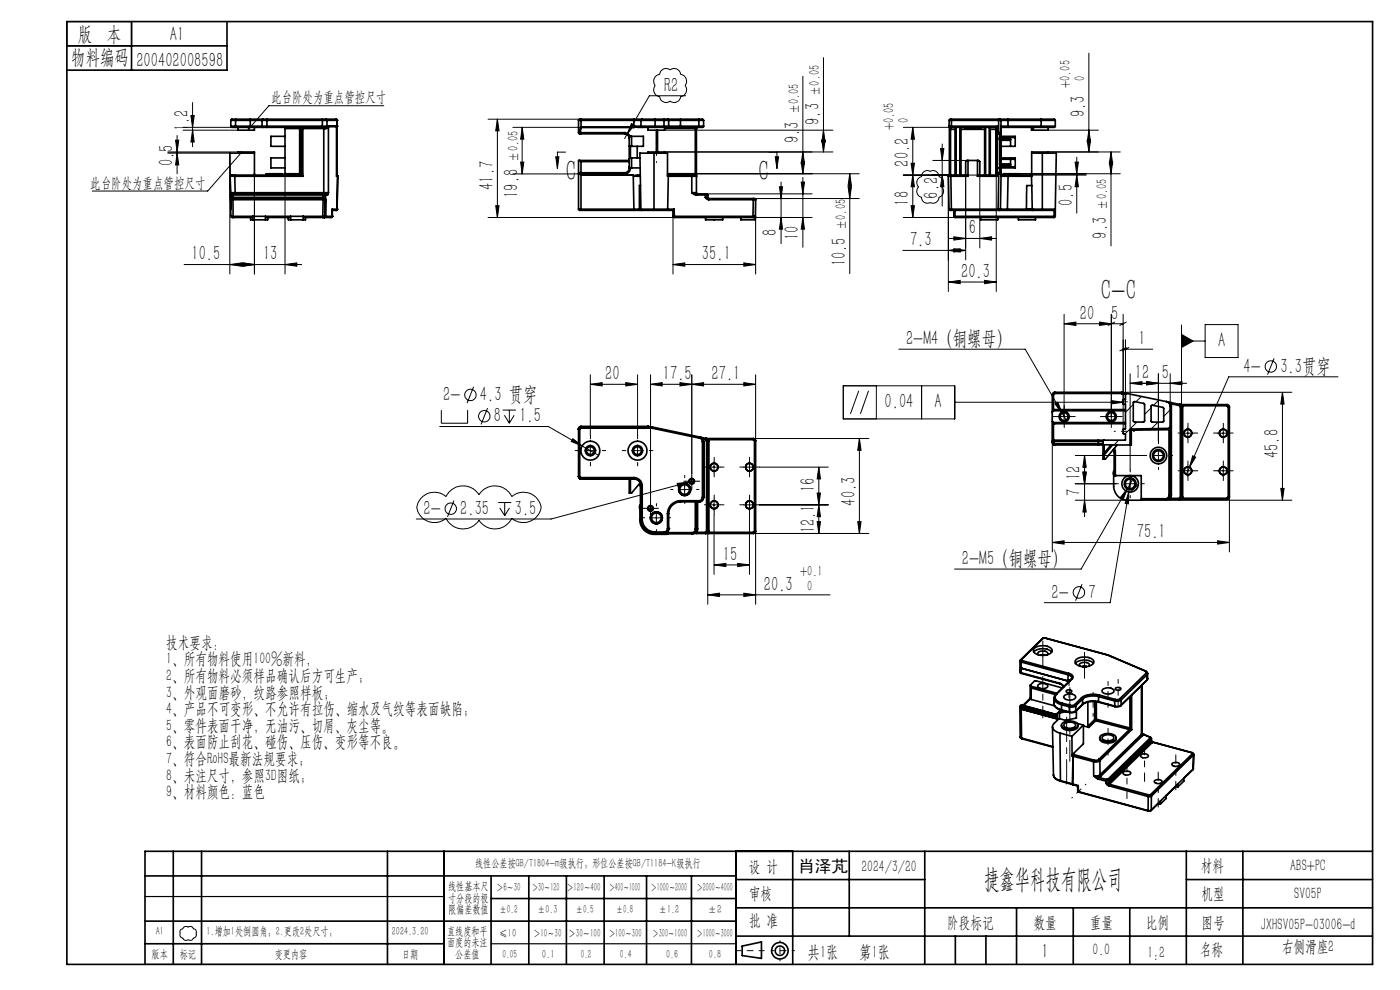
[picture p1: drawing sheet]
<svg xmlns="http://www.w3.org/2000/svg" width="297mm" height="210mm" viewBox="0 0 297 210" stroke-linecap="round" stroke-linejoin="round" font-family="sans-serif">
<defs><g id="words">
<g font-size="6.3">
<text x="120" y="38.5">C</text>
<text x="160.9" y="38.5">C</text>
<text x="233.6" y="63.6">C-C</text>
</g>
<text font-size="5.6" x="208.8" y="188.3">捷鑫华科技有限公司</text>
<g font-size="4.4">
<text x="16.5" y="8.6">版 本</text>
<text x="36.1" y="8.6">A1</text>
<text x="15.1" y="13.7">物料编码</text>
<text x="28.9" y="14.2">200402008598</text>
<text x="140.9" y="19.4">R2</text>
<text x="40" y="27.9" transform="rotate(-90 40 27.9)">1.2</text>
<text x="173.8" y="26.5" transform="rotate(-90 173.8 26.5)">9.3</text>
<text x="230.1" y="24.8" transform="rotate(-90 230.1 24.8)">9.3</text>
<text x="36.7" y="35.3" transform="rotate(-90 36.7 35.3)">0.5</text>
<text x="169.5" y="30.4" transform="rotate(-90 169.5 30.4)">9.3</text>
<text x="192.8" y="35.3" transform="rotate(-90 192.8 35.3)">20.2</text>
<text x="104.7" y="40.2" transform="rotate(-90 104.7 40.2)">41.7</text>
<text x="109.9" y="42" transform="rotate(-90 109.9 42)">19.8</text>
<text x="192.8" y="43.6" transform="rotate(-90 192.8 43.6)">18</text>
<text x="199" y="42.2" transform="rotate(-90 199 42.2)">6.2</text>
<text x="227.6" y="43.7" transform="rotate(-90 227.6 43.7)">0.5</text>
<text x="164.8" y="50.1" transform="rotate(-90 164.8 50.1)">8</text>
<text x="169.5" y="50.9" transform="rotate(-90 169.5 50.9)">10</text>
<text x="193.1" y="52.2">7.3</text>
<text x="205.6" y="49.7">6</text>
<text x="234.8" y="50.6" transform="rotate(-90 234.8 50.6)">9.3</text>
<text x="40.6" y="55.2">10.5</text>
<text x="55.8" y="55.2">13</text>
<text x="148.9" y="55.2">35.1</text>
<text x="179.4" y="56.5" transform="rotate(-90 179.4 56.5)">10.5</text>
<text x="203.9" y="58.9">20.3</text>
<text x="229.1" y="67.8">20</text>
<text x="235.7" y="67.8">5</text>
<text x="192.2" y="73.2">2-M4（铜螺母）</text>
<text x="241.5" y="73.2">1</text>
<text x="258.4" y="73.6">A</text>
<text x="128.4" y="80.6">20</text>
<text x="140.6" y="80.6">17.5</text>
<text x="151" y="80.6">27.1</text>
<text x="240.7" y="80.4">12</text>
<text x="246.5" y="80.4">5</text>
<text x="263.8" y="79">4-</text>
<text x="271.6" y="79">3.3贯穿</text>
<text x="94" y="85.1">2-</text>
<text x="101.8" y="85.1">4.3 贯穿</text>
<text x="104.8" y="89.6">8</text>
<text x="110.2" y="89.6">1.5</text>
<text x="187.7" y="86.6">0.04</text>
<text x="198.3" y="86.6">A</text>
<text x="229.2" y="101.9" transform="rotate(-90 229.2 101.9)">12</text>
<text x="271.2" y="97.2" transform="rotate(-90 271.2 97.2)">45.8</text>
<text x="172.9" y="104.4" transform="rotate(-90 172.9 104.4)">16</text>
<text x="181.5" y="107.3" transform="rotate(-90 181.5 107.3)">40.3</text>
<text x="229.2" y="105.1" transform="rotate(-90 229.2 105.1)">7</text>
<text x="89.8" y="109.2">2-</text>
<text x="97.6" y="109.2">2.35</text>
<text x="109.2" y="109.2">3.5</text>
<text x="172.9" y="113.1" transform="rotate(-90 172.9 113.1)">12.1</text>
<text x="153.3" y="119">15</text>
<text x="204.1" y="119.8">2-M5（铜螺母）</text>
<text x="241.2" y="114.2">75.1</text>
<text x="162.1" y="125.3">20.3</text>
<text x="223.1" y="127">2-</text>
<text x="230.9" y="127">7</text>
<text x="221" y="203.2">1</text>
</g>
<g font-size="3.8">
<text x="171.3" y="203.2">共1张</text>
<text x="182.3" y="203.2">第1张</text>
</g>
<g font-size="3.5">
<text x="35.3" y="137.4">技术要求：</text>
<text x="35.3" y="140.9">1、所有物料使用100%新料，</text>
<text x="35.3" y="144.4">2、所有物料必须样品确认后方可生产；</text>
<text x="35.3" y="148">3、外观面磨砂，纹路参照样板；</text>
<text x="35.3" y="151.5">4、产品不可变形、不允许有拉伤、缩水及气纹等表面缺陷；</text>
<text x="35.3" y="155">5、零件表面干净，无油污、切屑、灰尘等。</text>
<text x="35.3" y="158.6">6、表面防止刮花、碰伤、压伤、变形等不良。</text>
<text x="35.3" y="162.1">7、符合RoHS最新法规要求；</text>
<text x="35.3" y="165.6">8、未注尺寸，参照3D图纸；</text>
<text x="35.3" y="169.1">9、材料颜色：蓝色</text>
<text x="158.9" y="184.9">设 计</text>
<text x="169.3" y="184.9">肖泽芃</text>
<text x="182.7" y="184.9">2024/3/20</text>
<text x="254.7" y="184.7">材料</text>
<text x="273.7" y="184.7">ABS+PC</text>
<text x="158.9" y="190.8">审核</text>
<text x="254.9" y="190.7">机型</text>
<text x="274.6" y="190.8">SV05P</text>
<text x="158.9" y="196.5">批 准</text>
<text x="200.9" y="196.9">阶段标记</text>
<text x="219.3" y="196.9">数量</text>
<text x="231.2" y="196.9">重量</text>
<text x="243.1" y="196.9">比例</text>
<text x="254.9" y="196.9">图号</text>
<text x="267.5" y="197.3">JXHSV05P-03006-d</text>
<text x="231.8" y="202.5">0.0</text>
<text x="243.4" y="203.2">1:2</text>
<text x="254.5" y="202.5">名称</text>
<text x="271.9" y="201.8">右侧滑座2</text>
</g>
<g font-size="3.2">
<text x="57.5" y="21.7">此台阶处为重点管控尺寸</text>
<text x="19.2" y="39.9">此台阶处为重点管控尺寸</text>
</g>
<g font-size="3.1">
<text x="230.1" y="17.2" transform="rotate(-90 230.1 17.2)">0</text>
<text x="173.8" y="20.3" transform="rotate(-90 173.8 20.3)">±0.05</text>
<text x="227" y="18.7" transform="rotate(-90 227 18.7)">+0.05</text>
<text x="169.5" y="24.3" transform="rotate(-90 169.5 24.3)">±0.05</text>
<text x="189.6" y="27.6" transform="rotate(-90 189.6 27.6)">+0.05</text>
<text x="192.8" y="26.1" transform="rotate(-90 192.8 26.1)">0</text>
<text x="109.9" y="34.3" transform="rotate(-90 109.9 34.3)">±0.05</text>
<text x="234.8" y="44.5" transform="rotate(-90 234.8 44.5)">±0.05</text>
<text x="179.4" y="48.8" transform="rotate(-90 179.4 48.8)">±0.05</text>
<text x="169.7" y="122.2">+0.1</text>
<text x="171.3" y="125.3">0</text>
</g>
<g font-size="2.5">
<text x="100.8" y="184">线性公差按GB/T1804-m级执行；形位公差按GB/T1184-K级执行</text>
<text x="95.1" y="188.8">线性基本尺</text>
<text x="95.1" y="191.3">寸分段的极</text>
<text x="105.3" y="189.1">＞6～30</text>
<text x="112.9" y="189.1">＞30～120</text>
<text x="120.2" y="188.9">＞120～400</text>
<text x="129.2" y="188.9">＞400～1000</text>
<text x="138.1" y="189.1">＞1000～2000</text>
<text x="147.8" y="189.1">＞2000～4000</text>
<text x="95.1" y="193.8">限偏差数值</text>
<text x="105.9" y="193.8">±0.2</text>
<text x="114.1" y="193.8">±0.3</text>
<text x="122.2" y="193.8">±0.5</text>
<text x="130.7" y="193.8">±0.8</text>
<text x="139.8" y="193.8">±1.2</text>
<text x="150.2" y="193.8">±2</text>
<text x="32.2" y="203.2">版本</text>
<text x="33" y="198.3">A1</text>
<text x="38.1" y="203.2">标记</text>
<text x="43.8" y="198.3">1.增加1处倒圆角；2.更改2处尺寸；</text>
<text x="58.3" y="203.2">变更内容</text>
<text x="83.1" y="198.3">2024.3.20</text>
<text x="85.3" y="203.2">日期</text>
<text x="94.8" y="198.3">直线度和平</text>
<text x="94.8" y="200.7">面度的未注</text>
<text x="96.6" y="203.2">公差值</text>
<text x="105.9" y="198.7">≤10</text>
<text x="106.6" y="203.2">0.05</text>
<text x="113.2" y="198.7">＞10～30</text>
<text x="115" y="203.2">0.1</text>
<text x="120.6" y="198.7">＞30～100</text>
<text x="123.2" y="203.2">0.2</text>
<text x="129.1" y="198.7">＞100～300</text>
<text x="131.5" y="203.2">0.4</text>
<text x="138.4" y="198.7">＞300～1000</text>
<text x="141.3" y="203.2">0.6</text>
<text x="147.8" y="198.7">＞1000～3000</text>
<text x="150.4" y="203.2">0.8</text>
</g>
</g></defs>
<g fill="none" stroke="#000" stroke-width=".21">
<path d="M140.3 15a1.42 1.42 0 0 1 1.9-.2 1.38 1.38 0 0 1 2.2 1 1.47 1.47 0 0 1 .9 2.3 1.46 1.46 0 0 1-.9 2.4 1.39 1.39 0 0 1-2.2 .9 1.38 1.38 0 0 1-2.3-.9 1.46 1.46 0 0 1-.9-2.4 1.47 1.47 0 0 1 .9-2.3zM170.3 16.2v20.7M174.7 12.2v20M231 11.3v20.9M35.6 32.2h15.4M35.6 32.5h13.2v25.6M37.3 29.7h.6l-.3 2.5zM37.6 28.7v8.2M37.6 32.5l.3 2.5h-.6zM38.8 27.6h11.7M38.8 27h11.2M40.5 24.5h.7l-.3 2.5z"/>
<path d="M40.9 21.8v9.3M40.9 27.6l.3 2.5h-.7zM51.2 32.4l-7.1 8.1h-24.5M54 37.1v21M60.5 37.1v21M81.4 22.4h-24.4l-4.2 4.9M103.5 25.3h19.8M105.5 25.3v20.8M105.5 25.3l.4 2.5h-.7zM108.8 27h23.5M108.8 36.9h14.4M110.5 34.4h.6l-.3 2.5z"/>
<path d="M110.8 27l.3 2.5h-.6zM110.8 27v9.9M117.9 33.3h.7l-.3 2.5zM120 32.3h-1.7v3.5M133 28.5l-.5 .9M133.9 26.2l.6 .4-1.5 1.9zM141 32.2h35.7M141 27.6h35.7M145.5 20.3h-7.7l-4.8 8.2M147 36.9h35.3M164.5 33.3h.7l-.4 2.5zM164.8 32.3v3.5"/>
<path d="M165.3 39.6h.7l-.3 2.5zM165.7 38.6v13.1M170 38.6h.7l-.4 2.5zM170 34.4h.7l-.4 2.5zM170.3 32.2l.4 2.5h-.7zM170.3 37.6v14.8M174.3 29.7h.7l-.3 2.5zM174.7 27.6l.3 2.5h-.7zM179.9 39.6h.7l-.3 2.5zM180.3 36.9l.3 2.5h-.7zM180.3 36.9v21.1M191.6 27h10.2"/>
<path d="M191.6 37.1h16M193.3 34.6h.7l-.4 2.5zM193.6 27v19.1M193.6 27l.4 2.5h-.7zM193.6 37.1l.4 2.5h-.7zM195.7 36.7l.1-.1a1.17 1.17 0 0 1 1.5-.2 1.22 1.22 0 0 1 1.9 1.1 1.3 1.3 0 0 1 .6 2.1 1.3 1.3 0 0 1-.6 2.2 1.25 1.25 0 0 1-1.9 1.2 1.23 1.23 0 0 1-1.8-1.2 1.28 1.28 0 0 1-.6-2.2 1.3 1.3 0 0 1 .6-2.1zM197.9 34h7.2M199.5 31.5h.7l-.3 2.5zM199.9 37.1l.3 2.5h-.7zM199.9 30.5v13.2M201.2 37.4v24.4M204.9 37.1v18"/>
<path d="M207.9 37.1v15.5M211.3 36.9v24.9M216.4 36.9h21.3M218.8 37.1h11.6M222.4 32.2h15.3M222.4 27.6h10.6M228.1 34.4h.7l-.4 2.5zM228.4 37.1l.4 2.5h-.7zM228.4 33.4v11.8M230.6 29.7h.8l-.4 2.5zM231 27.6l.4 2.5h-.8zM235.3 34.4h.7l-.3 2.5z"/>
<path d="M235.7 32.2l.3 2.5h-.7zM235.7 32.2v20M39.1 56.1h24.9M48.8 56.1l2.4-.3v.7zM51.5 55.8l2.5 .3-2.5 .4zM60.5 56.1l2.5-.3v.7zM103.5 46.1h39.6M105.2 43.6h.7l-.4 2.5zM142.8 56.1l2.5-.3v.7zM142.8 56.1h17.5M142.8 44.6v13.5M149.6 41.1h22.7"/>
<path d="M157.8 55.8l2.5 .3-2.5 .4zM159.7 46.1h12.6M159.8 42.1h22.5M160.3 42.4v15.7M165.7 46.1l.3 2.5h-.7zM170.3 46.1l.4 2.5h-.7zM191.5 53.1h13.4M191.6 46.1h11M193.3 43.6h.7l-.4 2.5zM201.2 59.8l2.5-.3v.7zM201.2 53.1l2.5-.3v.7zM201.2 59.8h10.1"/>
<path d="M201.4 50.6h9.9M202.4 52.8l2.5 .3-2.5 .4zM202.4 50.2l2.5 .4-2.5 .3zM207.9 50.6l2.5-.4v.7zM208.8 59.5l2.5 .3-2.5 .4zM125.2 79.5v12.8M135.3 79.5v12.8M138 79.5v26.6M146.8 79.5v20.9M160.3 79.5v14M190.7 74.1h26.8l7.9 13.6M225.7 68.7l2.5-.4v.7z"/>
<path d="M225.7 66.7v22.9M233.3 68.3l2.5 .4-2.5 .3zM235.8 66.7v22.9M236.5 68.3l-1.4 .7M238.3 66.7v24.4M238.3 68.7h-12.6M238.3 74.1h6.2M238.8 72.1v13.8M238.9 73.7l-1.3 .7M238.9 68.3l-1.3 .7M239.5 73.7l-1.4 .7M239.7 79.3v20.3"/>
<path d="M245.7 79.3v14.3M248.2 79.3v11.3M250.6 72.3h5.1M250.6 68.9v17.4M250.6 70.9l2.5 1.4-2.5 1.4zM255.7 68.9h6.9v6.9h-6.9zM270.3 76l-1.4 3.5M283.8 79.9h-23.1l-8.4 19.2M93.3 90.5h23l7.2 4.1M93.6 87v2.8h5.6v-2.8M100.5 82l-1.4 3.5M103.4 86.6l-1.3 3.4"/>
<path d="M106.6 87h2.8M107 88.1l1.1 1.7M108.1 87v2.8M109.1 88.1l-1 1.7M121.5 93.1l2 1.5-2.3-.9zM123.5 94.6l3.5 2M124 95.6h2.5M125.2 94.4v2.4M125.2 81.5l2.5-.3v.7zM125.2 81.5h10.1M132.8 81.2l2.5 .3-2.5 .4zM134 95.6h2.5"/>
<path d="M135.3 94.4v2.4M138 81.5l2.5-.3v.7zM144.3 81.2l2.5 .3-2.5 .4zM146.8 81.5l2.5-.3v.7zM150.2 99.1h2.6M151.5 97.9v2.5M157.7 99.1h2.5M157.8 81.2l2.5 .3-2.5 .4zM159 97.9v2.5M159.8 93h24.5M160.3 81.5h-22.3M161.1 99.1h14.6"/>
<path d="M173.7 99.1v14.1M173.7 99.1l.4 2.5h-.7zM178.9 81.8h23.6v7.1h-23.6zM182.2 82.9l-1.8 4.9M182.3 93l.4 2.5h-.7zM182.3 93v20.2M184.3 82.9l-1.8 4.9M185.9 81.8v7.1M195.5 81.8v7.1M202.5 85.3h35.8M223.2 87.4v29.7M223.8 85.7l.6-.4 1 2.4z"/>
<path d="M224.5 88.4h2.5M225.4 87.7l.8 1.4M228.1 96.6h14.6M230.1 96.6v13M230.1 96.6l.3 2.5h-.7zM234.5 88.4h2.5M235.8 85l2.5 .3-2.5 .4zM237.3 93.4l-1 1M237.9 83.2h36.2M239.7 81.3l2.6-.3v.6zM240.4 85.8l-1.6 1.7M241.2 89.5l-2.5 2.5"/>
<path d="M242.1 84.1l-1.1 1.1M243.2 81l2.5 .3-2.5 .3zM244.2 86.5l-1.4 1.4M244.5 96.6h2.5M245.7 89.5l-1.4 1.4M245.7 95.4v2.5M245.9 84.9l-1.2 1.1M248.2 81.3l2.6-.3v.6zM248.2 87l-1.3 1.3M250.8 91.9h2.5M250.8 99.9h2.5M251.7 81.3h-12"/>
<path d="M252 90.6v2.5M252 98.6v2.5M252.3 99.1l-.6 1.5M253 96.7l.6 .3-1.3 2.1zM258.2 91.9h2.5M258.2 99.9h2.5M259.5 90.6v2.5M259.5 98.6v2.5M272.1 83.2v22.9M272.1 83.2l.3 2.5h-.7zM89.4 105.6a3.8 3.8 0 0 1 5.2-.3 4 4 0 0 1 7-.4 4 4 0 0 1 7 .4 3.7 3.7 0 0 1 3.9-.6 3.7 3.7 0 0 1 2.3 3.2 3.8 3.8 0 0 1-6.2 2 4 4 0 0 1-7 .4 4 4 0 0 1-7-.4 3.7 3.7 0 0 1-3.9 .7 3.7 3.7 0 0 1-2.2-3.2l.2-.8zM96.3 106.2l-1.4 3.4"/>
<path d="M105.7 106.6h2.7M106 107.7l1.1 1.7M107.1 106.6v2.8M108.1 107.7l-1 1.7M136.7 107.8h2.5M138 109.8h2.5M138 106.6v2.5M139.2 108.6v2.5M143.7 102.5l2.5-.2-2.4 .9zM144 103.8h2.5M145.2 102.6v2.5M145.5 102.1h2.5"/>
<path d="M146.2 102.3l-29.3 7.8h-28.6M146.8 100.9v2.5M147.3 101.9l-1.1 .4M150.1 112.7v15.5M150.2 107.1h2.6M151.5 105.9v2.4M151.5 119.8l2.5-.3v.7zM151.5 109.2v12.6M151.5 119.8h7.5M156.5 119.5l2.5 .3-2.5 .4zM157.7 107.1h2.5M159 105.9v2.4"/>
<path d="M159 109.2v12.6M159.8 113.2h24.5M160.3 112.7v15.5M161.1 107.1h14.6M173.4 110.7h.7l-.4 2.5zM173.4 104.6h.7l-.4 2.5zM173.7 107.1l.4 2.5h-.7zM182 110.7h.7l-.4 2.5zM223.2 115.1l2.5-.4v.7zM223.2 115.1h37.6M228.1 102.6h8.6M228.1 106.1h11.2"/>
<path d="M229.7 100.1h.7l-.3 2.5zM230.1 106.1l.3 2.5h-.7zM238.5 102.6h2.5M239.3 103.5l-1 2.4-.6-.4zM239.3 103.5l-10 17.2h-26.8M239.5 104.3l-.1 2.6-.7-.1zM239.5 104.3l-4 23.5h-14M239.7 101.4v2.5M240 100.9l-.5 3.4M240.3 101.7l-1 1.8M241.5 102.7l-1.7 1.7M242.1 106.1h32"/>
<path d="M258.3 114.7l2.5 .4-2.5 .3zM260.8 105.4v11.7M271.7 103.6h.7l-.3 2.5zM150.1 126.2l2.5-.4v.7zM150.1 126.2h26M157.8 125.8l2.5 .4-2.5 .3zM229.6 123.9l-1.4 3.5M38.3 197.2l.5-.2a.64 .64 0 0 1 1.1-.3l.1-.1a.81 .81 0 0 1 1.1 .5 .77 .77 0 0 1 .5 1l.1 .1a.88 .88 0 0 1-.7 .9 .81 .81 0 0 1-1.2 .3 .68 .68 0 0 1-1-.4 .72 .72 0 0 1-.6-1.1v-.4z"/>
<circle cx="269.6" cy="77.7" r="1.21"/>
<circle cx="99.8" cy="83.8" r="1.21"/>
<circle cx="102.7" cy="88.3" r="1.22"/>
<circle cx="95.6" cy="107.9" r="1.22"/>
<circle cx="228.9" cy="125.7" r="1.2"/>
</g>
<g fill="none" stroke="#000" stroke-width=".35">
<path d="M14.2 4.6h277v200h-277zM14.2 9.7h34M27.9 4.6v10.3M48.2 4.6v10.3h-34M48.8 37.4h1M48.8 37.4l.1 3.5M49 25.5h1M49 26.8h1M49 26.8a.72 .72 0 0 0 1 .2M49 25.5v1.3M49.1 37.1l-.3 .3M49.1 37.1h.7"/>
<path d="M49.1 37.1h.1M49.8 37.1v.3M49.8 37.4h14.4M49.8 37.1h13.9M49.8 37.4l.1 3.5M50 26.8v.2M50 26.8h3.1M50 27h3.1M50 25.3v.2M50 25.3h-.2a.65 .65 0 0 0-.8 .2M50 25.5h3.1M50 25.3h3.1"/>
<path d="M50 25.5v1.3M50.5 27v.6h3.5v-.6M50.5 32.5v-.3h3.5v4.9M53.1 26.8h2.5M53.1 26.8v.2M53.1 27h2.7M53.1 25.5h2.5M53.1 25.3v.2M53.1 25.3h2.7M53.1 25.5v1.3M54 32.5h-5.2v4.9M55.6 26.8h1"/>
<path d="M55.6 26.8l.2 .2M55.6 25.5h1M55.6 25.5v1.3M55.8 27h.8M55.8 25.3h.8M55.8 25.3l-.2 .2M56.5 37.1v-.2h3.5v.2M56.6 26.8v.2M56.6 25.3v.2M56.6 26.8h11.8M56.6 27h11.8M56.6 25.5h11.8"/>
<path d="M56.6 25.3h11.8M56.6 25.5v1.3M60.5 36.9v.2M60.5 27v.3M60.5 27h.1M60.5 37.1h.1M60.5 28.9h-3v2.1h3M60.5 33.5h-3v2.1h3M60.5 27.3h3.1M60.5 36.9h3.1M60.5 27.3v9.6M63.6 27.3v-.3l.2 .3"/>
<path d="M63.6 36.9v.2l.2-.2M63.6 36.9h.2M63.6 27.3h.2M63.6 27.3v9.6M63.7 27l.3 .3M63.7 37.1l.5 .3M63.7 37.1h.1M63.8 27.3h.2M63.8 36.9h.2M63.8 27.3v9.6M64 27.3h.2M64 36.9l.2 .5"/>
<path d="M64 36.9l-.3 .2M64 36.9h.1M64 27.3v9.6M64.2 27v.3M64.2 27.3h4.5M64.2 27.3v10.1M68.4 26.8h1M68.4 27h.7M68.4 26.8v.2M68.4 25.5h1M68.4 25.3h.7M68.4 25.3v.2"/>
<path d="M68.4 25.5v1.3M68.7 27.3h.4M68.7 27v.3M68.7 27.3v13.6M69.1 27h.1M69.1 25.3l.3 .2M69.1 25.3h2.1M69.2 27l-.1 .3M69.4 26.8l-.3 .2M69.4 26.8h2.1M69.4 25.5h2.1M69.4 25.5v1.3"/>
<path d="M69.7 26.8l-.5 .2M69.7 26.8l-.3 .4-.3 .1M69.7 26.8v14.1M69.7 26.8h1.7M71.2 25.3l.3 .2M71.2 25.3h.1M71.4 26.8h.1M71.4 37.4h.2M71.4 26.8v10.6M71.5 25.5h.1M71.5 25.5v1.3M71.5 26.8h.1"/>
<path d="M71.5 26.8l-.1 .1zM71.6 37.4h.1M71.6 37.4l-.2-.3 .2 .3M71.6 37.4l-.1 7M122.7 28.1h.3M122.7 25.5h.6M122.7 28.1l.1 .3h.4M122.7 25.5v2.6M123 34l.3 .3M123 28.1h.2M123 28.1l.2 .3M123.2 28.1v.3"/>
<path d="M123.2 36.9h.1M123.2 36.9l.1 .2M123.2 28.1h9.3M123.2 28.4h9.3M123.2 36.6v.3M123.2 36.6l-.4 .1-.1 .2h.5M123.2 36.9h9.3M123.2 36.6h9.3M123.3 27l-.1 1.1M123.3 27l-.3 1.1M123.3 27h.1M123.3 37.1h.1"/>
<path d="M123.3 25.3h-.4l-.2 .2M123.3 25.3v.2M123.3 37.1h11M123.3 27h11.2M123.3 25.5h11.2M123.3 25.3h11.2M123.3 25.5v1.5M123.3 34.3v2.3M123.3 37.1v7.3M123.3 34.3h10.2M132.5 28.4l.7 .3 .3 .7M132.5 28.1v.3"/>
<path d="M132.5 28.1l.7 .3 .5 .6M132.5 36.6v.3M133.5 31h3v-2.1l-3 .1v6.7M133.5 35.4l.2 .2M133.5 35.7l-.3 .7-.7 .2M133.5 35.7h.2M133.5 34h-10.8v10.4M133.7 33.5l-.2 .3M133.7 35.7v.4l-.4 .5-.8 .3M133.7 35.6h2.1M133.7 33.5h2.1M133.7 31v2.5"/>
<path d="M133.7 35.6v.1M134 28.9v2.1M134 33.5v2.1M134.3 37.1l.1 .3M134.3 37.1h.1M134.3 37.1l.2 7.3M134.4 37.4h1.5M134.4 37.4h.1M134.5 25.5h1.5M134.5 25.3v.2M134.5 25.3h1.7M134.5 27h.1"/>
<path d="M134.5 25.5v1.5M134.6 26.8l-.1 .2M134.6 26.8h1.4M134.6 26.8l.6 .2h1M134.6 26.8h.1M135.2 31v2.5M135.8 37.1h-.8l-.6 .3M135.9 39.4h-.3v5h.4M136 26.8h3M136 26.8l.2 .2M136 25.5h3M136 25.5v1.3"/>
<path d="M136.2 27h2.8M136.2 25.3l-.2 .2M136.2 25.3h2.8M137.5 27v.6h3.5v-.6M138.7 32.5h-3l.3 11.9M138.7 32.5h2.9v4.9h5.2M138.7 32.5v11.9M139 26.8v.2M139 26.8h1.9M139 27h1.9M139 25.3v.2M139 25.5v1.3"/>
<path d="M139 25.5h1.9M139 25.3h1.9M139.2 32.2h1.8v.3M139.2 32.2h-1.7v.3M139.2 27.6v4.6M139.5 27.6v4.6M140.9 26.8h1M140.9 27h.7M140.9 26.8v.2M140.9 25.5h1M140.9 25.3h.7M140.9 25.3v.2"/>
<path d="M140.9 25.5v1.3M141 27.3h6.5M141.6 25.3l.3 .2M141.6 27h2.8M141.6 25.3h2.8M141.6 37.1h5.2M141.6 36.9h1.9M141.8 37.1l-.2 7.5M141.9 26.8l-.3 .2M141.9 26.8h2.5M141.9 25.5h2.5M141.9 25.5v1.3"/>
<path d="M143.5 36.9h3.5M143.5 36.9v.2M144.4 26.8v.2M144.4 25.3v.2M144.4 26.8h3.9M144.4 27h3.9M144.4 25.5h3.8M144.4 25.3h3.8M144.4 25.5v1.3M146.8 37.1v.3M146.8 37.4h.9M146.8 37.1h.7"/>
<path d="M146.8 37.4v3.5M147 36.9v.2M147 36.9h.5M147.5 37.1l.2 .3M147.5 27v.3M147.5 36.9v.2M147.5 36.9h.1M147.5 27.3h.2M147.5 36.9l.2 .5M147.5 27.3v9.6M147.7 27.3v13.6M148 27l-.3 .3"/>
<path d="M148.2 25.3a.8 .8 0 0 1 1.1 .2M148.2 25.5h1.1M148.2 25.3v.2M148.2 25.5l.1 1.3M148.3 26.8h1M148.3 26.8v.2M149.3 26.8a.72 .72 0 0 1-1 .2M149.3 25.5v1.3M201.2 37.4h.5M201.2 37.4l.1 7M201.3 26.8h.5M201.3 26.8l.2 .2h.3"/>
<path d="M201.4 25.5h.5M201.4 25.5l-.1 1.3M201.4 26.9v10.2M201.6 27v10.1M201.7 37.1h-.3l-.2 .3M201.7 37.1v.3M201.7 37.1h3.5l.2 .3M201.7 27v.4h.9M201.7 37.4h3.7M201.7 37.4l.1 7M201.8 26.8v.2M201.8 26.8h9.8"/>
<path d="M201.8 27h9.5M201.9 25.3h-.4l-.1 .2M201.9 25.3v.2M201.9 25.5h9.9M201.9 25.3h9.9M201.9 25.5l-.1 1.3M202.6 27.4v9.7M202.7 27.2l-.1 .2M202.7 27v10.1M202.8 27v10.1M203.6 27v10.1M203.7 27.2l.1 .2"/>
<path d="M203.7 27v10.1M203.8 27.4h5.1M203.8 27.4v9.7M204.6 27l1.4 .1M204.9 37.1v-2.8l.2-.3h2.5l.3 .3v2.8M205.4 34v3.4M206 27.1h.8M207.4 37.4h4.2M207.4 34v3.4M208.1 27l-1.3 .1M208.9 27.4v9.7M209 27.2l-.1 .2"/>
<path d="M209 27v10.1M209.1 27v10.1M209.9 27v10.1M210 27.2l.1 .2M210 27v10.1M210.1 27.4h1.2M210.1 27.4v9.7M211.3 27.4v9.7M211.3 37.1h-3.8l-.1 .3M211.3 37.1l.3 .3M211.3 28.1l.3 .3M211.3 28.1h.3"/>
<path d="M211.3 36.9h.3M211.3 29.4h.3M211.3 28.1v1.3M211.3 35.7h.3M211.3 35.7v1.2M211.3 27.2v.2M211.3 27v1.1M211.3 29.4v6.3M211.3 36.9v.2M211.6 26.8l-.3 .2M211.6 28.1v.3M211.6 36.6l-.3 .3"/>
<path d="M211.6 36.6v.3M211.6 28.4v1M211.6 35.7v.9M211.6 35.7h.5M211.6 28.1h.3M211.6 28.4h.3M211.6 36.9h.3M211.6 36.6h.3M211.6 26.8v1.3M211.6 29.4v6.3M211.6 36.9v.5M211.6 29.4h.5"/>
<path d="M211.8 25.3v.2M211.8 25.5h.5M211.8 25.3h.3M211.8 25.5l.1 2.6M211.9 28.1h.4M211.9 28.4h.2M211.9 28.1v.3M211.9 36.9h.4M211.9 36.6v.3M211.9 36.6h.2M211.9 36.9l-.2 7.5M212.1 25.3l.2 .2"/>
<path d="M212.1 36.6l.2 .3M212.1 28.4v1M212.1 35.7v.9M212.1 35.7h.3M212.1 35.4l.3 .2M212.1 29.5l.3 .3M212.1 25.3h1.7M212.1 29.5v5.5M212.1 35.4v.3M212.1 35h2.3M212.1 35.4h3.3M212.1 29.5h2.3"/>
<path d="M212.2 29.2l-.1 .2M212.2 29.2h3.2M212.3 28.1l-.2 .3M212.3 36.9l.1 .2M212.3 28.1h.1M212.3 36.9h.1M212.3 25.5h1.5M212.3 25.5l.1 1.5M212.4 27l-.1 1.1M212.4 27h.1M212.4 27v1.1M212.4 37.1h.1"/>
<path d="M212.4 36.9v.2M212.4 28.1v.9l-.2 .2M212.4 35.7v1.2M212.4 34.8l-.3 .2M212.4 34.8h1.8l.2 .2M212.4 28.9h3v.3M212.4 33.5h3v.3M212.4 37.1v.3M212.4 37.4h1.5M212.4 37.1h1.5M212.4 26.8v.2M212.4 26.8h1.5"/>
<path d="M212.4 27h1.5M212.4 37.1l-.2 7.3M212.4 26.8h.1M212.4 29.8v5M212.4 35.6v.1M212.4 33.8h3M212.9 37.1v-.2h3.5v.2M213.8 25.3v.2M213.8 25.5h7.1M213.8 25.3h7.1M213.8 25.5l.1 1.3M213.9 37.1v.3"/>
<path d="M213.9 26.8v.2M213.9 37.1h5M213.9 26.8h7M213.9 27h7M213.9 37.4l-.2 7M214.4 29.5l-.2 .3h-1.8M214.4 29.5v1.5M214.5 33.5l-.1 1.5M215.4 35.4v.2h-3M215.4 29.2v1.8h-3M215.4 33.8v1.6M217.8 39.4h1.1l.1 5h-1.3z"/>
<path d="M218.8 37.1l.1 2.3M218.8 27v.6h.2M218.9 32.5h2.2M219 27.6h.2M219 27v.6M219.2 27v.6M220.9 26.8v.2M220.9 26.8h3M220.9 25.5h3M220.9 25.3v.2M220.9 25.3h2.1a.67 .67 0 0 1 .9 .2M220.9 25.5v1.3"/>
<path d="M221.1 32.5h3l-.2 11.9M221.1 32.5v11.9M222.4 27v.6h-3.2M222.4 32.5v-.3h-3.5v5.2h-5M223.9 26.8a.65 .65 0 0 1-.9 .2h-2.1M223.9 25.5v1.3M48.9 41.9h.5M48.9 41.9l.3 .2M48.9 41.9v.5M48.9 41.4h.5M48.9 40.9h1M48.9 40.9l.2 .2"/>
<path d="M48.9 40.9v.5M48.9 41.4v.5M48.9 42.4h.5M48.9 42.4l.1 3.5M48.9 42.4l.1 2M49 45.9h.5M49 45.9v.2h.5M49 44.4h.1M49.1 41.1l-.2 .3M49.1 41.1h.3M49.2 42.1h.2M49.2 42.1l-.3 .3"/>
<path d="M49.4 41.9v.2M49.4 41.1v.3M49.4 41.4h19.2M49.4 41.1h19.2M49.4 41.9h19.2M49.4 41.4v.5M49.4 42.1v.3M49.4 42.4h19.1M49.4 42.1h19.1M49.4 42.4l.1 3.5M49.5 45.9v.2M49.5 45.9h19"/>
<path d="M49.5 46.1h3.9M49.9 40.9v.2M49.9 40.9h18.8M53.2 46.1v.5h.5M53.7 45.9v.7M53.7 46.6h2.6M56.3 45.9v.7M56.5 46.1h5M56.8 46.1v.5h-.5M61.1 46.1l.1 .5h.5M61.7 45.9v.7M61.7 46.6h2.6"/>
<path d="M64.3 45.9v.7M64.5 46.1h4M64.8 46.1v.5h-.5M68.5 45.9h.5M68.5 46.1h.2M68.5 45.9v.2M68.5 42.1h.3M68.5 42.4h.5M68.5 42.1v.3M68.5 42.4v3.5M68.6 41.9h.1M68.6 41.9v.2"/>
<path d="M68.6 41.4h.5M68.6 41.1v.3M68.6 41.1h.2M68.6 41.4v.5M68.7 40.9v.2M68.7 40.9h1M68.7 41.9l.1 .2M68.7 41.9l.3 .1 .1 .4M68.7 46.1h.1M68.8 42.1l.2 .3M68.8 41.1l.3 .3M68.8 41.1h.4"/>
<path d="M69 45.9l-.3 .2M69 45.9h.1M69 45.9l-.2 .2M69 42.4h.1M69 42.4v3.5M69.1 42.4l-.1 3.5M69.1 45.9l-.3 .2M69.1 41.4h.4M69.1 45.9h1.4M69.1 41.4v4.5M69.2 41.1l.3 .3M69.7 40.9l-.2 .5"/>
<path d="M69.7 40.9l-.5 .2M70.5 45.9l-.3 .2h-1.4M70.5 45.9h.1M70.5 44.6h.8M71.3 44.6h.1M71.5 44.4l-.2 .2M71.5 44.4h.1M71.5 44.4h-1v1.5M122.7 44.4h.6M122.7 44.4l.2 .2h.4M123.3 44.4v.2M123.3 44.4h11.2"/>
<path d="M123.3 44.6h11.2M134.5 44.4v.2M134.5 44.6h1.7M134.5 44.4h1.5M136 44.4h2.7M136 44.4l.2 .2M136.2 44.6h2.5M138.7 44.4v.2M138.7 44.4h4.3M138.7 44.6h4.1M142.8 45.9h.3M142.8 45.9l.3 .2"/>
<path d="M142.8 44.6v1.3M143 44.4l-.2 .2M143 44.4l.1 1.5M143.1 45.9v.2M143.1 45.9h16.6M143.1 46.1h16.6M146.8 40.9l.5 .4 .4 .1M146.8 40.9l.9 .2M146.8 40.9h.9M147.7 41.1v.3M147.7 40.9l.3 .2M147.7 41.4h1.9"/>
<path d="M147.7 41.1h1.9M149.6 41.9l.4 .4 .4 .1M149.6 41.9l.8 .2M149.6 41.9h.5M149.6 41.1v.3M149.6 41.4h.5M149.6 41.1h.4l.1 .3M149.6 41.4v.5M149.7 46.1v.5h3.6v-.5M150.1 41.9l.3 .2M150.1 41.4v.5M150.4 42.1v.3"/>
<path d="M150.4 42.4h9.4M150.4 42.1h9.4M159.7 45.9h.5M159.7 45.9v.2M159.8 42.1v.3M159.8 42.1h.4l.1 .3M159.8 42.4h.5M159.8 42.4l-.1 3.5M160.2 45.9l-.1 .2h-.4M160.3 45.9l-.1 .7h-3v-.5M160.3 42.4l-.1 3.5M201.3 44.4h.5"/>
<path d="M201.3 44.4l.2 .2h.3M201.8 44.4v.2M201.8 44.4h9.9M201.8 44.6h9.9M202.4 45.9l.2 .2M202.4 45.9h.2M202.4 44.6v1.3M202.6 45.9v.2M202.6 45.9h21M202.6 46.1h21M202.6 44.6v1.3M208 46.1v.5h3.7v-.5"/>
<path d="M211.7 44.4v.2M211.7 44.4h.5M211.7 44.6h.3M212 44.6h1.7M212.2 44.4l-.2 .2M212.2 44.4h1.5M213.7 44.4v.2M213.7 44.4h7.4M213.7 44.6h7.4M216 46.1v.5h3.7v-.5M218.9 44.4h.1M218.9 44.4l.1 .2"/>
<path d="M221.1 44.4h2.8M221.1 44.4v.2M221.1 44.6h2.5M223.6 45.9h.3M223.6 45.9v.2M223.6 44.6v1.3M223.9 44.4l-.3 .2M223.9 45.9l-.3 .2M223.9 44.4v1.5M122.7 91.1h.3M122.7 91.1h.1M122.7 90.9h.1"/>
<path d="M122.7 90.9v10.2M123 91.1v10M123.3 90.6l-.4 .1-.2 .4M123.3 90.6v.2M123.3 90.8l-.3 .3M123.3 90.6h.1M123.3 90.6a.49 .49 0 0 0-.6 .5M123.3 90.4l-.4 .1-.2 .4M123.3 90.4v.2M123.3 90.6h15.1M123.3 90.4h14.1M123.3 90.8h15"/>
<path d="M137.4 90.4h.1M137.4 90.4v.2M137.5 90.4v.2M137.5 90.4l.6 .2M138.1 90.6h.1M138.3 90.8h.1M138.4 90.6l-.1 .2M138.4 90.8l10 2.1M138.4 90.6v.2M138.4 90.6l10 2.1M148.4 92.9l.5 .3 .1 .5M148.4 92.7v.2"/>
<path d="M148.4 92.7l.7 .5 .2 .5M148.7 92.8l1.1 .2M149 93.7h.3M149 93.1h.1M149 93.7v11.8M149 93.1l.3 .6M149.1 93.1l.6 .1M149.3 93.7h.1M149.3 93.7v11.8M149.7 93.2l.2 .3M149.8 93l-.1 .2M149.8 93l.2 .2 .1 .3"/>
<path d="M149.8 93h.1M149.9 93.5h.2M149.9 93l.5 .3M149.9 93.5v19.2M149.9 93h9.9M150.1 93.5h.3M150.1 93.5v19.2M150.4 93.3h-.3M150.4 93.3v.2M150.4 93.3h9.4M150.4 93.5v19.2M159.8 93.3l.3 .2"/>
<path d="M159.8 93v.3M159.8 93l.4 .2 .1 .3M160.1 93.5h.2M160.1 93.5v19.2M160.3 93.5v19.2M223.2 93.9h.3M223.2 93.9l.1 .2 .4 .3M223.2 83.7h.3M223.2 89.4l.3 .2M223.2 83.7v10.2M223.5 93.4v.2M223.5 93.4l-.3 .2h.3"/>
<path d="M223.5 93.9l.2 .2M223.5 93.4h9.5M223.5 87.1h15.3M223.5 89.6h15.3M223.5 87.1l-.3 .3M223.5 89.6l.3 .3h15M223.5 93.6h9.5M223.5 83.7v3.4M223.5 89.6v3.8M223.5 93.6v.3M223.7 94.4h.1M223.7 94.1v.3"/>
<path d="M223.7 94.4h9.3M223.7 94.1h9.3M223.8 83.5l-.3 .2M223.8 83.2l-.4 .2-.2 .3M223.8 83.2v.3M223.8 83.2h14.1M223.8 83.5h14.1M233 94.1h.3a.77 .77 0 0 1 .9 .3M233 93.6h1M233 93.4v.2M233 93.4h1.2M233 94.1v.3"/>
<path d="M233 94.4h1M233 93.6v.5M234 93.6v3.8h.2M234.2 93.4l-.2 .2M234.2 94.4h1.5M234.2 94.4v1.7M234.2 96.5v.9M235.7 94.4l-1.7 2 .2 .1M235.7 94.4h4M236 94.4l-1.8 2.1M236.2 95.3l.2 .6M236.4 95.9h.2"/>
<path d="M236.4 99.9l-.3 .4 .3 .6M236.4 95.9v5M236.4 95.1l.2 .8M236.6 95.9v5M237 94.4l-2.5 3h-.3M237.9 83.5h.1M237.9 83.2v.3M237.9 83.2h.2M238 83.5l.8 .1M238.1 83.2l-.1 .3M238.1 83.2l.9 .3M238.8 86.9h-15l-.3 .2"/>
<path d="M239 83.5l-.2 .1v1.1l-.5 .1v.9l.5 .1v5.1l-.5 .1v1l.5 .1v1.2l-4.6 .1M239 83.5l8.4 1.7M239.7 91.3h.3M239.7 91.3v3.1M240 91l-.3 .3M240 91v.3M240 91.3v3.1h-.3M240.5 85.3l.2-.1 2.1 .5-.1 3.8-2.2-.1zM244.2 86h.3l2.4 .6-.1 2.9-2.6-.1zM247.4 85.2l.7 .4 .1 .6M247.4 85.2l1 .4M247.4 85.2l1 .2"/>
<path d="M248 90.9l.2-.3-.2 .5M248 90.9v.2M248 91.1h.1M248 90.9l-8 .1M248 91.1l-8 .2M248 91.1v13.9M248.2 86.2h.3M248.2 86.2v18.8M248.4 85.6l.1 .6M248.4 85.6l1.8 .4M248.4 85.4v.2M248.4 85.4l1.9 .4"/>
<path d="M248.5 86.2v18.8M250.2 86l.2 .3M250.3 85.8l-.1 .2M250.3 85.8l.2 .2 .1 .3M250.3 85.8h.1M250.4 86.3h.2M250.4 85.8l.5 .3M250.4 86.3v19.2M250.4 85.8h9.9M250.6 86.3h.3M250.6 86.3v19.2M250.9 86.1h-.3"/>
<path d="M250.9 86.1v.2M250.9 86.1h9.4M250.9 86.3v19.1M260.3 85.8v.3M260.3 86.1l.3 .2M260.3 85.8l.3 .1 .2 .4M260.6 86.3h.2M260.6 86.3v19.1M260.8 86.3v19.1M122.7 101.1h.3M122.7 101.1a.49 .49 0 0 0 .6 .5M122.7 101.1l.3 .5"/>
<path d="M123 101.1l.3 .2M123 101.6h.2M123 101.6h.3M123.2 101.6h.1M123.3 101.3v.3M123.3 101.6h.1M123.3 101.3h11.2M123.3 101.6h11.2M133.5 101.6v3h.2M133.7 101.6v3M134.5 101.3a1.81 1.81 0 0 1 1.7 1.8M134.5 101.3v.3"/>
<path d="M134.5 101.6l.6 .1 .5 .4 .4 1M134.5 101.6a1.52 1.52 0 0 1 1.5 1.5M134.5 101.6h.1M135.7 102.5l.2 .6M135.8 102.4l-1.8 2.2h-.3M135.9 108.1h.1M135.9 107.1l-.3 .5 .2 .5M135.9 103.1h.1M135.9 103.1v5M136 110.1a3 3 0 0 0 3 3M136 108.1h-.3v2.2a3 3 0 0 0 3 3h2.9v-.5M136 108l-.1 .1"/>
<path d="M136 103.1h.1M136 103.1h.2M136 110.1h.2M136 103.1v7M136 110.1h.1M136.2 110.1a2.77 2.77 0 0 0 2.8 2.7M136.2 103.1v7M137.6 108.1h.8M139 113.1h1.9M139 112.8v.3M139 112.8h1.9M139 113.1h.1"/>
<path d="M140.9 112.8v.3M140.9 113.1h.1M141.6 112.1v.2a.68 .68 0 0 1-.7 .5M141.6 109h.3M141.6 112.1h.3M141.6 109v3.1M141.6 113h5.2M141.6 113.2h5.2M141.8 113h.1M141.8 113v.2M141.9 112.1l-.2 .6-.8 .4M141.9 112.1a.97 .97 0 0 1-1 1"/>
<path d="M141.9 112.1h.1M141.9 109v3.1M144.4 106.2a2.77 2.77 0 0 0-2.8 2.8M144.4 106.2v.3M144.4 106.5a2.52 2.52 0 0 0-2.5 2.5M144.4 106.2h3.8M146.8 113v.2M147.5 112.2a.72 .72 0 0 1-.7 .8M147.5 112.2h.2M147.5 106.5v5.7M147.7 112.2l-.2 .8-.7 .2M147.7 112.9v.3"/>
<path d="M147.7 113.2h-.6M147.7 112.2h.3M147.7 112.9l-.5 .2M147.7 106.5v5.7M147.7 113.2h1.9M147.7 112.9h1.9M148 112.2l-.3 .7M148 106.5v5.7M149 105.5l-.3 .6-.5 .1M149 105.5h.3M149.3 105.5l-.4 .7a.34 .34 0 0 1-.3 .3 .34 .34 0 0 1-.4-.2v-.1M149.3 105.5h.1"/>
<path d="M149.3 105.5l-.3 .7-.6 .3h-4M149.6 112.9v.3M149.7 113.2h.7M149.9 112.7l-.3 .2M149.9 112.7h.2M150.1 112.7v.3l-.5 .2M150.1 112.7h.3M150.4 112.9v.3M150.4 112.9l-.6 .2M150.4 113.2h9.4M150.4 112.9h9.4M150.4 112.7v.2"/>
<path d="M159.8 112.9v.3M160.1 112.7l-.3 .2M160.1 112.7h.2M160.3 112.7l-.1 .3-.4 .2M236.4 100.9h.2M236.6 100.9h.1M239.6 100.9h-3.3v2.2a3 3 0 0 0 3 3h2.8v-5.2h-2.2M242.1 105.8h5.2M242.1 106h5.2M242.3 105.8h.1M242.3 105.8v.2M247.3 105.8v.2"/>
<path d="M247.6 106h.6M248 105l-.2 .6-.5 .2M248 105h.2M248.2 105l-.2 .8-.7 .2M248.2 105.7v.3M248.2 105h.3M248.2 105.7l-.4 .2M248.2 106h2M248.2 105.7h2M248.5 105l-.3 .7M250.2 105.7v.3M250.4 105.5l-.2 .2"/>
<path d="M250.4 105.5h.2M250.6 105.5l-.1 .3-.3 .2M250.6 105.4h.3M250.9 105.7v.2M250.9 105.9l-.7 .1M250.9 105.7l-.6 .2M250.9 105.9h9.4M250.9 105.7h9.4M250.9 105.4v.3M260.3 105.7v.2M260.6 105.4l-.3 .3M260.6 105.4h.2"/>
<path d="M260.8 105.4l-.2 .4-.3 .1M216.5 140l-.1 .2M216.7 139.9l.1 .2M216.7 139.9l-.2 .1M219.3 138.3a2.87 2.87 0 0 1 3.8 0M219.4 137.5a2.9 2.9 0 0 1 3.8 .3 1.22 1.22 0 0 1-1.5 1.2 2.05 2.05 0 0 1-2.5-1zM220.3 138.9l-.1-.1a.98 .98 0 0 1 1.4-.7l.6 .3 .1 .3-.2 .2M220.7 139h1M221.2 135.4l-4.7 4.6M221.3 135.4h-.1M221.3 135.4l-4.6 4.5M221.7 135.4h-.4"/>
<path d="M221.7 135.4l13.3 3.6M221.7 135.3l-.5 .1M221.7 135.3v.1M221.7 135.3l13.4 3.7M228.3 139.9a2.89 2.89 0 0 1 3.7 .3 1.4 1.4 0 0 1-1.7 1.2 2.09 2.09 0 0 1-2.2-.9zM235 139h.1M235 139l7.9 3.3M235.1 139h.1M235.1 139h-.1M235.1 139l7.9 3.3M216.4 142.5l.1 .3M216.4 142.5l.1 .2"/>
<path d="M216.4 150l.2 .2M216.4 150v6.3M216.4 140.2l.2 .2M216.4 140.2v2.3M216.4 156.3l.3 .4M216.4 156.3l.3 .3M216.5 149.7l-.1 .3M216.5 142.7h.1M216.5 142.7v.1M216.5 142.8h.1M216.6 150.2h.1M216.6 150.2v.2"/>
<path d="M216.6 142.7v.1M216.6 142.7l8.2 2.2M216.6 142.8l8.3 2.3M216.6 149.6l-.1 .1M216.6 150.2l7.7 2.1M216.6 141.7v1M216.6 141.7h.1M216.6 141.7l-.1 1M216.6 150.4h.1M216.6 149.7l.1 .2M216.6 149.7h-.1M216.6 141.7l10 2.8"/>
<path d="M216.6 140.4l10 2.7M216.6 140.4v1.3M216.6 150.4l.1 6.2M216.6 150.4l7.7 2.1M216.7 149.9l-.1 .3M216.7 156.6v.1M216.7 149.9l7.6 2M216.7 156.6l6.7 1.8M216.7 156.7l6.7 1.8M216.8 140.1l-.2 .3M216.8 149.6h-.2M216.8 140.1l9.9 2.7"/>
<path d="M216.8 149.6l-.2 .1M216.8 149.6h.1M216.8 149.6l7.5 2-7.5-2M218.5 145.4l1-.9 .3-.1 5.6 1.5M218.5 145.4l.2 .1M218.5 145.4v2.8M218.7 148.2l-.2-.1-1.5 1.5M218.7 148.2l.1 .2M218.7 145.5l.1 .4M218.7 145.5l5.5 1.6M218.7 148.2l-1.6 1.4M218.8 148.4l4.9 1.3"/>
<path d="M218.8 145.9l5.1 1.4M218.8 145.9v2.5M220.2 145.3a1.4 1.4 0 0 1 2.1 .2 1.31 1.31 0 0 1-2.2 0zM223.3 154.2l.2 10.2M223.6 149.2a1.84 1.84 0 0 0 1.6 1.5M223.6 149.2l.1 .4 .3 .4 1.2 .6M223.6 148.1l.1 .4 .3 .4 1.2 .6M223.6 148.1v1.1M224 147.3l-.4 .8M224.2 147.2a1.02 1.02 0 0 0-.3 1.1 1.02 1.02 0 0 0 .9 .7l.5 .1M224.2 147.2l-.2 .1M224.5 151.2l-.2 .1v1.5"/>
<path d="M224.5 151.2l.3 .1M224.8 151.3v1.1M224.8 144.9l.9 .7M224.8 144.9l.1 .2M224.9 145.1l.7 .6M224.9 155.5l2.5 .7M224.9 155.5l.1 10.1M224.9 150.8l-.5 .5M224.9 150.8l-.4 .4M225.2 153.8a1.5 1.5 0 0 0 1.9 1.1 1.34 1.34 0 0 0 1.6-1.1M225.2 150.6v.1M225.2 150.6l1.6 .4"/>
<path d="M225.2 150.7l1.7 .5M225.2 149.5l1.7 .4M225.2 149.5v1.1M225.2 150.7l-.4 .1M225.3 149.1l-.1 .4M225.3 149.1l1.7 .5M225.4 150.7l-.5 .1M225.4 153.4a2.52 2.52 0 0 1 3.3 .3 1.35 1.35 0 0 1-1.8 1 1.34 1.34 0 0 1-1.7-1zM225.7 147.6a1.73 1.73 0 0 1 2.5 .2 1.52 1.52 0 0 1-2.5 0zM225.8 153.5a1.68 1.68 0 0 1 2.4 .3 1.61 1.61 0 0 1-2.5 .1zM226.2 146.5a.74 .74 0 0 1 1.2 .2 .68 .68 0 0 1-1.2-.2zM226.2 150.9l-1.4 .4"/>
<path d="M226.6 144.5h.1M226.6 143.1l.8 .5-.1 .5M226.6 143.1v1.4M226.6 153l-1.9-.6-1.1 1a1.11 1.11 0 0 0-.2 1.2 1.11 1.11 0 0 0 .9 .7l.6 .2M226.7 144.2l-.1 .3M226.7 144.3l.2 .2M226.7 144.2l.3 .2M226.7 144.2v.1M226.7 142.8a.74 .74 0 0 1 .8 .4 .74 .74 0 0 1-.1 .8M226.7 142.8l-.1 .3M226.8 151l.1 .2M226.9 149.9l-.1 1.1"/>
<path d="M227 149.6l-.1 .3M227.3 144.1l-3.3 3.2M227.4 156.2v4.1M227.4 144l-.1 .1M227.4 144l-3.2 3.2M228 149.5l-.5 .1h-.5M228 149.5l.2 .2M228.1 150.9l-.6 .3h-.6M228.1 140.7a2.92 2.92 0 0 1 3.9 0M228.2 149.7l-.4 .3-.9-.1M228.2 150.8l-.7 .3-.7-.1M228.2 150.8l-.1 .1"/>
<path d="M228.2 149.7v1.1M228.4 150.7v1.6l-2.3 .5M228.5 153.4l1.3 .4M229.1 141.3a.7 .7 0 0 1 .2-.7 .7 .7 0 0 1 .7-.1h.2a.61 .61 0 0 1 .7 .1 .61 .61 0 0 1 .1 .7M229.4 148l.3 .3M229.4 148l-1.4 1.5M229.6 141.4h.9M229.6 149.5l-1.5 1.4M229.7 149.4l-.1 .1M229.7 148.3l-1.5 1.4M229.7 149.4l-1.5 1.4M229.7 148.3v1.1"/>
<path d="M229.8 153.8l-2.4 2.4M229.8 153.8v4l-2.3 2.2M229.8 154l1.2 .3M230.8 154l.2 .3M230.8 148.9v5.1M232.2 152.6l.2 .3M232.2 152.6l-1.4 1.4M232.2 148.8v3.8M232.4 152.9l-1.4 1.4M232.4 152.9l7.2 1.9M232.6 152.6h-.4M232.6 152.6l-.2 .3"/>
<path d="M232.6 152.6l7.1 1.8M232.6 148.9v3.7M233 147.8a4 4 0 0 0-3.3 .5M233 148.8a4 4 0 0 0-3.3 .6M233 148.8l.1 .2M233 147.8v1M233 147.8l3.5 .9M233 148.8l3.5 1M233.1 149a4.2 4.2 0 0 0-3.5 .5M233.1 149l3.4 .9M233.2 147.4a4.5 4.5 0 0 0-3.8 .6M233.2 147.4l-.2 .4"/>
<path d="M233.2 147.4l3.4 1M233.3 156.5a1.42 1.42 0 0 0 1.8 1.1 1.35 1.35 0 0 0 1.7-1.1M233.4 156.2a2.53 2.53 0 0 1 3.4 .1 1.18 1.18 0 0 1-1.4 1.1 1.9 1.9 0 0 1-2.1-.9zM233.9 156.2a1.75 1.75 0 0 1 2.4 .2 1.29 1.29 0 0 1-1.7 .7l-.7-.3zM233.9 146.3a1.74 1.74 0 0 1 2.4 .2 1.48 1.48 0 0 1-2.1 .6l-.4-.4zM236.5 148.7v1.1M236.5 149.8v.1M236.6 146a.73 .73 0 0 1 1.2 .2 .69 .69 0 0 1-1.2-.2zM236.6 148.4l-.1 .3M237.6 148.2l-.4 .2h-.6M237.6 148.2l.2 .3M237.8 149.7l-.5 .2h-.8"/>
<path d="M237.8 148.5l-.7 .3-.6-.1M237.8 149.5l-.6 .3h-.7M237.8 149.5v.2M237.8 148.5v1M239.6 154.8h.5M239.6 154.8h.1M239.6 154.8l-6.5 6.3M239.7 154.4h.1M239.7 154.4l.4 .4M239.7 154.4l-.1 .4M239.7 147.8v6.6M240.1 154.8l-6.8 6.6"/>
<path d="M240.1 147.5v7.3M242.1 155.8l.3 .3M242.1 155.8l-8.7 8.6M242.1 145.4v10.4M242.3 145.3l-.2 10.5M242.4 156.1l-8.8 8.5M242.5 155.8l-.1 .3M242.5 155.8l1.4 .6M242.6 155.7l-.3-.2 .2 .3M242.6 155.7l-.1 .1M242.6 155.7l1.4 .7M242.9 142.3l.3 .3-.1 .2"/>
<path d="M242.9 142.3h.1M243 142.3l.3 .2 .2 .4M243.1 142.8l.2 .3M243.1 142.8l-5.5 5.4M243.3 144.3l-5.5 5.4M243.3 144.2v.1M243.3 143.1l-5.5 5.4M243.3 144.2l-5.5 5.3M243.3 143.1v1.1M243.5 144l-.2 .3M243.5 142.9l-.2 .2M243.5 144l-.2 .2"/>
<path d="M243.5 142.9v1.1M243.9 156.4l.1 .2M243.9 156.4h.1M244 156.6l.2 .2M244 156.6l-9 8.7M244 156.4l.3 .3M244.2 157.3l.2 .2M244.2 156.8l-8.9 8.8M244.2 157.3l-8.9 8.7M244.2 156.8v.5M244.3 157.2l.1 .2M244.3 157.2l-.1 .1"/>
<path d="M244.3 157.2l.2 .2M244.3 156.7l-.1 .1M244.3 157.2h.1M244.3 156.7v.5M244.4 157.4h.1M244.4 157.4l8.5 2.3M244.4 157.5l-8.9 8.8M244.5 157.4l-.1 .1M244.5 157.4l8.4 2.3M252.9 159.7l.1 .2M252.9 159.7l.4 .3M252.9 159.7h.1"/>
<path d="M253 159.9l.2 .3M253 159.9l-8.9 8.7M223.5 164.4a1.67 1.67 0 0 0 1.5 1.3M223.5 164.4l.1 .4 .4 .4 1 .4M225 165.6v.1M225 165.6l2.5 .7M225 165.7l3.6 1M227.4 160.3l.2 .1M227.5 160l-.1 .3M227.5 166.3l.1 .1zM227.5 166.3l1.2 .3M227.5 160h.2"/>
<path d="M227.6 160.4l-.1 5.9M227.6 160.4l4.4 1.2M227.7 160h.1M227.7 160l-.1 .4M227.7 160l4.4 1.2M228.6 166.7v1.1M228.6 167.8l.2 .2M228.6 167.8l.2 .1M228.7 166.6l-.1 .1M228.7 166.6l.1 1.3M228.8 167.9v.1M228.8 167.9l14.8 4"/>
<path d="M228.8 168l14.8 4M232 161.6v3M232 164.6l.9 .6M232 164.6l1 .3M232.1 161.2l-.1 .4M232.9 165.2l1.7 .5M233 164.9l-.1 .3M233 164.9l1.7 .4M233.1 161.1l-.4 .2-.6-.1M233.1 161.1l.2 .3M233.3 161.4l-.4 .2h-.9M233.3 161.4l.1 3"/>
<path d="M233.4 164.4l-.6 .2h-.8M233.4 164.4l.2 .2M233.6 164.6l-.6 .3M234.6 166.1l.4 .5 .2 .1M234.6 166.1l.7 .3M234.6 165.7v.4M234.7 165.3l-.1 .4M235 165.3h-.3M235 165.3l.3 .3M235.2 166.7l8.4 2.3M235.3 165.6l-.7 .1M235.3 166l-.7 .1"/>
<path d="M235.3 166l.2 .3M235.3 165.6v.4M235.3 166.4l-.1 .3M235.3 166.4l8.4 2.2M235.5 166.3l-.2 .1M238.3 163.8a1.06 1.06 0 0 1 1.6 .2 1 1 0 0 1-1.7-.1zM242 160.2a1.06 1.06 0 0 1 1.6 .2 1.02 1.02 0 0 1-1.6-.1zM243.6 171.9v.1M243.6 169v2.9M243.7 168.6l-.1 .4M244.1 168.6h-.4M244.1 168.6l.2 .3"/>
<path d="M244.2 171.9l-.6 .1M244.2 171.8l-.6 .1M244.2 171.8v.1M244.3 168.9l-.7 .1M244.3 168.9l-.1 2.9M244.9 165.6a1.02 1.02 0 0 1 1.6 .2 1 1 0 0 1-1.6-.1zM246.1 170.1l-1.9 1.8M246.2 170.6h-.6M246.2 169.9v.7M246.2 169.9l-2 1.9M247.4 168.7v.7l-1.2 1.2M247.4 168.7l-1.2 1.2"/>
<path d="M248.7 162a1.06 1.06 0 0 1 1.6 .2 .98 .98 0 0 1-1.7-.1zM249.8 166.4l-2.4 2.4M249.9 166.9h-.6M249.9 166.3v.6M249.9 166.3l-2.5 2.4M251.1 165.1v.6l-1.2 1.2M251.1 165.1l-1.2 1.2M253 163.3l-1.9 1.8M253.1 163.2l-.1 .1M253.1 163.2l-2 1.9M253.2 163l-.2 .3M253.2 163l-.1 .2"/>
<path d="M253.2 160.2l.1-.2-.1 3M253.2 160.2l-8.9 8.7M253.2 160.2l-.1 3M30.8 195.4h125.4M30.8 185.8h125.4M36.8 180.6v24M42.8 180.6v24M82.2 180.6v24M94.2 180.6v24M104.2 185.8v18.8M104.2 190.6h52M112.2 185.8v18.8"/>
<path d="M120.2 185.8v18.8M128.2 185.8v18.8M137.2 185.8v18.8M146.7 185.8v18.8M156.2 180.6v24M156.2 186.6h40M156.2 198.6h135M156.2 192.6h135M168.2 180.6v24M180.2 180.6v18M196.2 180.6v24M202.7 198.6v6"/>
<path d="M209.2 198.6v6M215.7 192.6v12M227.7 192.6v12M239.7 192.6v12M251.7 186.6h39.5M251.7 180.6v24M263.7 180.6v24M291.2 180.6h-260.4v24M30.8 200.2h63.4M157.4 200.7l4.1-.9v3.5l-4.1-.6z"/>
<circle cx="125.2" cy="95.6" r=".82"/>
<circle cx="125.2" cy="95.6" r="2"/>
<circle cx="125.3" cy="95.6" r="1.07"/>
<circle cx="135.2" cy="95.6" r=".83"/>
<circle cx="135.2" cy="95.6" r="1.07"/>
<circle cx="135.2" cy="95.6" r="2.01"/>
<circle cx="151.5" cy="99.1" r=".8"/>
<circle cx="151.5" cy="99.1" r=".83"/>
<circle cx="159" cy="99.1" r=".81"/>
<circle cx="159" cy="99.1" r=".82"/>
<circle cx="225.7" cy="88.4" r="1.08"/>
<circle cx="225.7" cy="88.4" r=".83"/>
<circle cx="235.7" cy="88.4" r=".82"/>
<circle cx="235.8" cy="88.4" r="1.08"/>
<circle cx="245.7" cy="96.6" r="1.25"/>
<circle cx="245.7" cy="96.6" r="1.01"/>
<circle cx="245.8" cy="96.6" r="1.75"/>
<circle cx="252" cy="91.9" r=".82"/>
<circle cx="252" cy="99.9" r=".82"/>
<circle cx="259.5" cy="91.9" r=".83"/>
<circle cx="259.5" cy="99.9" r=".83"/>
<circle cx="138" cy="107.8" r=".61"/>
<circle cx="138" cy="107.8" r=".45"/>
<circle cx="139.2" cy="109.9" r="1.02"/>
<circle cx="139.3" cy="109.9" r="1.26"/>
<circle cx="139.3" cy="109.8" r="1.26"/>
<circle cx="145.2" cy="103.9" r="1.02"/>
<circle cx="145.3" cy="103.8" r="1.25"/>
<circle cx="145.3" cy="103.9" r="1.27"/>
<circle cx="146.7" cy="102.1" r=".61"/>
<circle cx="146.8" cy="102.1" r=".45"/>
<circle cx="151.5" cy="107.1" r=".81"/>
<circle cx="151.5" cy="107.1" r=".83"/>
<circle cx="159" cy="107.1" r=".82"/>
<circle cx="239.7" cy="102.6" r="1.01"/>
<circle cx="239.7" cy="102.6" r="1.25"/>
<circle cx="239.8" cy="102.6" r="1.75"/>
<circle cx="165.5" cy="201.7" r="1.74"/>
<circle cx="165.5" cy="201.7" r="1"/>
</g>
<path d="M139.3 30.2v4.3M240.7 85.2h-4.3M240.7 91.5h-4.3M165.5 199.6v4.2" fill="none" stroke="#000" stroke-width=".21" stroke-dasharray="15.2 1.3 1.3 1.3" stroke-dashoffset="15"/>
<g fill="none" stroke="#000" stroke-width=".21" stroke-dasharray="15.2 1.3 1.3 1.3">
<path d="M122.8 95.6h-.8M125.3 93.1v-.8M125.3 98.1v.7M127.8 95.6h.7M132.8 95.6h-.8M135.3 93.1v-.8M135.3 98.1v.7M137.8 95.6h.7M150.3 99.1h-.9M151.5 97.8v-.8M152.8 99.1h.8M157.8 99.1h-.9"/>
<path d="M159 97.8v-.8M160.3 99.1h.8M224.5 88.4h-1.1M225.8 87.1v-1.1M225.8 89.6v1.1M227 88.4h1.1M234.5 88.4h-1.1M235.8 87.1v-1.1M235.8 89.6v1.1M237 88.4h1.1M243.3 96.6h-.5M245.8 94.1v-.5"/>
<path d="M245.8 99.1v.5M248.3 96.6h.5M250.8 91.9h-.9M250.8 99.9h-.9M252 90.6v-.8M252 93.1v.8M252 98.6v-.8M253.3 91.9h.8M253.3 99.9h.8M258.3 91.9h-.9M258.3 99.9h-.9M259.5 90.6v-.8"/>
<path d="M259.5 93.1v.8M259.5 98.6v-.8M260.8 91.9h.8M260.8 99.9h.8M136.8 109.8h-.5M136.8 107.8h-.5M138 106.6v-.5M138 109.1v.4M139.3 107.3v-.5M139.3 112.3v.5M139.3 107.8h.4M141.8 109.8h.5"/>
<path d="M142.8 103.8h-.5M145.3 101.3v-.5M145.3 106.3v.5M145.5 102.1h-.4M146.8 100.8v-.4M146.8 103.3v.5M147.8 103.8h.5M148 102.1h.5M150.3 107.1h-.9M151.5 100.3v.9M151.5 105.8v-.8M151.5 108.3v.9"/>
<path d="M152.8 107.1h.8M157.8 107.1h-.9M159 105.8v-.8M159 108.3v.9M159 100.3v.9M160.3 107.1h.8M237.3 102.6h-.5M239.8 100.1v-.5M239.8 105.1v.5M242.3 102.6h.5M252 101.1v.8M259.5 101.1v.8"/>
<path d="M221.2 138.6v-2.6M221.2 141.5v-2.9M230.1 143.9v-2.9M230.1 141v-2.6"/>
</g>
<path d="M226.8 150.1v-5.5M235.1 150v-5.5M237.2 149.6v-5.5" fill="none" stroke="#000" stroke-width=".21" stroke-dasharray="15.2 1.3 1.3 1.3" stroke-dashoffset="14.4"/>
<path d="M226.3 152.1v14.2" fill="none" stroke="#000" stroke-width=".21" stroke-dasharray="15.2 1.3 1.3 1.3" stroke-dashoffset="10.1"/>
<path d="M235.1 154.5v5.7" fill="none" stroke="#000" stroke-width=".21" stroke-dasharray="15.2 1.3 1.3 1.3" stroke-dashoffset="14.3"/>
<path d="M227 145.8v15.7" fill="none" stroke="#000" stroke-width=".21" stroke-dasharray="15.2 1.3 1.3 1.3" stroke-dashoffset="7.8"/>
<path d="M242.8 158.3v7.5M239.1 162v7.4M245.7 163.8v7.4M249.4 160.1v7.5" fill="none" stroke="#000" stroke-width=".21" stroke-dasharray="15.2 1.3 1.3 1.3" stroke-dashoffset="13.4"/>
<path d="M231.9 152v-5.1" fill="none" stroke="#000" stroke-width=".21" stroke-dasharray="15.2 1.3 1.3 1.3" stroke-dashoffset="14.6"/>
<path d="M227.4 169.3l3-2.9" fill="none" stroke="#000" stroke-width=".21" stroke-dasharray="15.2 1.3 1.3 1.3" stroke-dashoffset="15.1"/>
<path d="M221.2 152.3v-8.8" fill="none" stroke="#000" stroke-width=".21" stroke-dasharray="15.2 1.3 1.3 1.3" stroke-dashoffset="12.8"/>
<path d="M162.1 201.7h-6" fill="none" stroke="#000" stroke-width=".21" stroke-dasharray="15.2 1.3 1.3 1.3" stroke-dashoffset="14.1"/>
<path d="M168.5 201.7h-4.8" fill="none" stroke="#000" stroke-width=".21" stroke-dasharray="15.2 1.3 1.3 1.3" stroke-dashoffset="14.7"/>
<path d="M14.2 4.6h13.7v5.1h-13.7zM30.8 190.2h63.4M30.8 204.6h63.4M104.2 200.2h52" fill="none" stroke="#000" stroke-width=".25"/>
<g fill="#000">
<path d="M37.6 32.5l.3 2.5h-.6zM37.3 29.7h.6l-.3 2.5z"/>
<path d="M52.6 27.1l-.1 .2 .1 .2 .2-.2-.2 .2h.1a.24 .24 0 0 0 .3-.3 .24 .24 0 0 0-.4-.1zM51.1 32.2a.23 .23 0 0 0-.1 .3 .23 .23 0 0 0 .3 0 .23 .23 0 0 0 .1-.3l-.2 .2 .2-.2z"/>
<path d="M164.5 33.3h.7l-.4 2.5zM117.9 33.3h.7l-.3 2.5z"/>
<path d="M174.7 27.6l.3 2.5h-.7zM174.3 29.7h.7l-.3 2.5zM110.8 27l.3 2.5h-.6zM110.5 34.4h.6l-.3 2.5zM229.7 100.1h.7l-.3 2.5zM230.1 106.1l.3 2.5h-.7zM228.1 34.4h.7l-.4 2.5zM228.4 37.1l.4 2.5h-.7zM235.7 32.2l.3 2.5h-.7zM235.3 34.4h.7l-.3 2.5z"/>
<path d="M105.2 43.6h.7l-.4 2.5zM105.5 25.3l.4 2.5h-.7zM165.7 46.1l.3 2.5h-.7zM165.3 39.6h.7l-.3 2.5zM170.3 46.1l.4 2.5h-.7zM170 38.6h.7l-.4 2.5zM179.9 39.6h.7l-.3 2.5zM180.3 36.9l.3 2.5h-.7zM170 34.4h.7l-.4 2.5zM170.3 32.2l.4 2.5h-.7zM229.7 100.1h.7l-.3 2.5zM230.1 96.6l.3 2.5h-.7zM40.9 27.6l.3 2.5h-.7zM40.5 24.5h.7l-.3 2.5zM193.3 34.6h.7l-.4 2.5zM193.6 27l.4 2.5h-.7zM199.9 37.1l.3 2.5h-.7zM199.5 31.5h.7l-.3 2.5zM230.6 29.7h.8l-.4 2.5zM231 27.6l.4 2.5h-.8zM193.3 43.6h.7l-.4 2.5zM193.6 37.1l.4 2.5h-.7zM173.4 110.7h.7l-.4 2.5zM173.7 107.1l.4 2.5h-.7zM173.4 104.6h.7l-.4 2.5zM173.7 99.1l.4 2.5h-.7zM182 110.7h.7l-.4 2.5zM182.3 93l.4 2.5h-.7z"/>
<path d="M142.8 56.1l2.5-.3v.7zM157.8 55.8l2.5 .3-2.5 .4zM133.9 26.2l-.9 2.3 1.5-1.9zM253 96.7l-.7 2.4 1.3-2.1zM239.3 103.5l-1.6 2 .6 .4zM223.8 85.7l1.6 2-1-2.4zM239.7 81.3l2.6-.3v.6zM243.2 81l2.5 .3-2.5 .3zM239.5 104.3l-.8 2.5 .7 .1zM225.7 68.7l2.5-.4v.7zM233.3 68.3l2.5 .4-2.5 .3zM51.5 55.8l2.5 .3-2.5 .4zM60.5 56.1l2.5-.3v.7zM202.4 50.2l2.5 .4-2.5 .3zM207.9 50.6l2.5-.4v.7zM143.7 102.5l.1 .7 2.4-.9zM121.5 93.1l-.3 .6 2.3 .9zM125.2 81.5l2.5-.3v.7zM132.8 81.2l2.5 .3-2.5 .4zM138 81.5l2.5-.3v.7zM144.3 81.2l2.5 .3-2.5 .4zM150.1 126.2l2.5-.4v.7zM157.8 125.8l2.5 .4-2.5 .3zM151.5 119.8l2.5-.3v.7zM156.5 119.5l2.5 .3-2.5 .4z"/>
<path d="M235.8 85l2.5 .3-2.5 .4zM250.6 70.9l2.5 1.4-2.5 1.4z"/>
<path d="M243.2 81l2.5 .3-2.5 .3zM248.2 81.3l2.6-.3v.6zM146.8 81.5l2.5-.3v.7zM157.8 81.2l2.5 .3-2.5 .4z"/>
<path d="M258.3 114.7l2.5 .4-2.5 .3zM223.2 115.1l2.5-.4v.7zM51.5 55.8l2.5 .3-2.5 .4zM48.8 56.1l2.4-.3v.7zM208.8 59.5l2.5 .3-2.5 .4zM201.2 59.8l2.5-.3v.7zM202.4 52.8l2.5 .3-2.5 .4zM201.2 53.1l2.5-.3v.7z"/>
<path d="M271.7 103.6h.7l-.3 2.5zM272.1 83.2l.3 2.5h-.7z"/>
<circle cx="219" cy="44.6" r=".17"/>
</g>
<use href="#words"/>
</svg>
